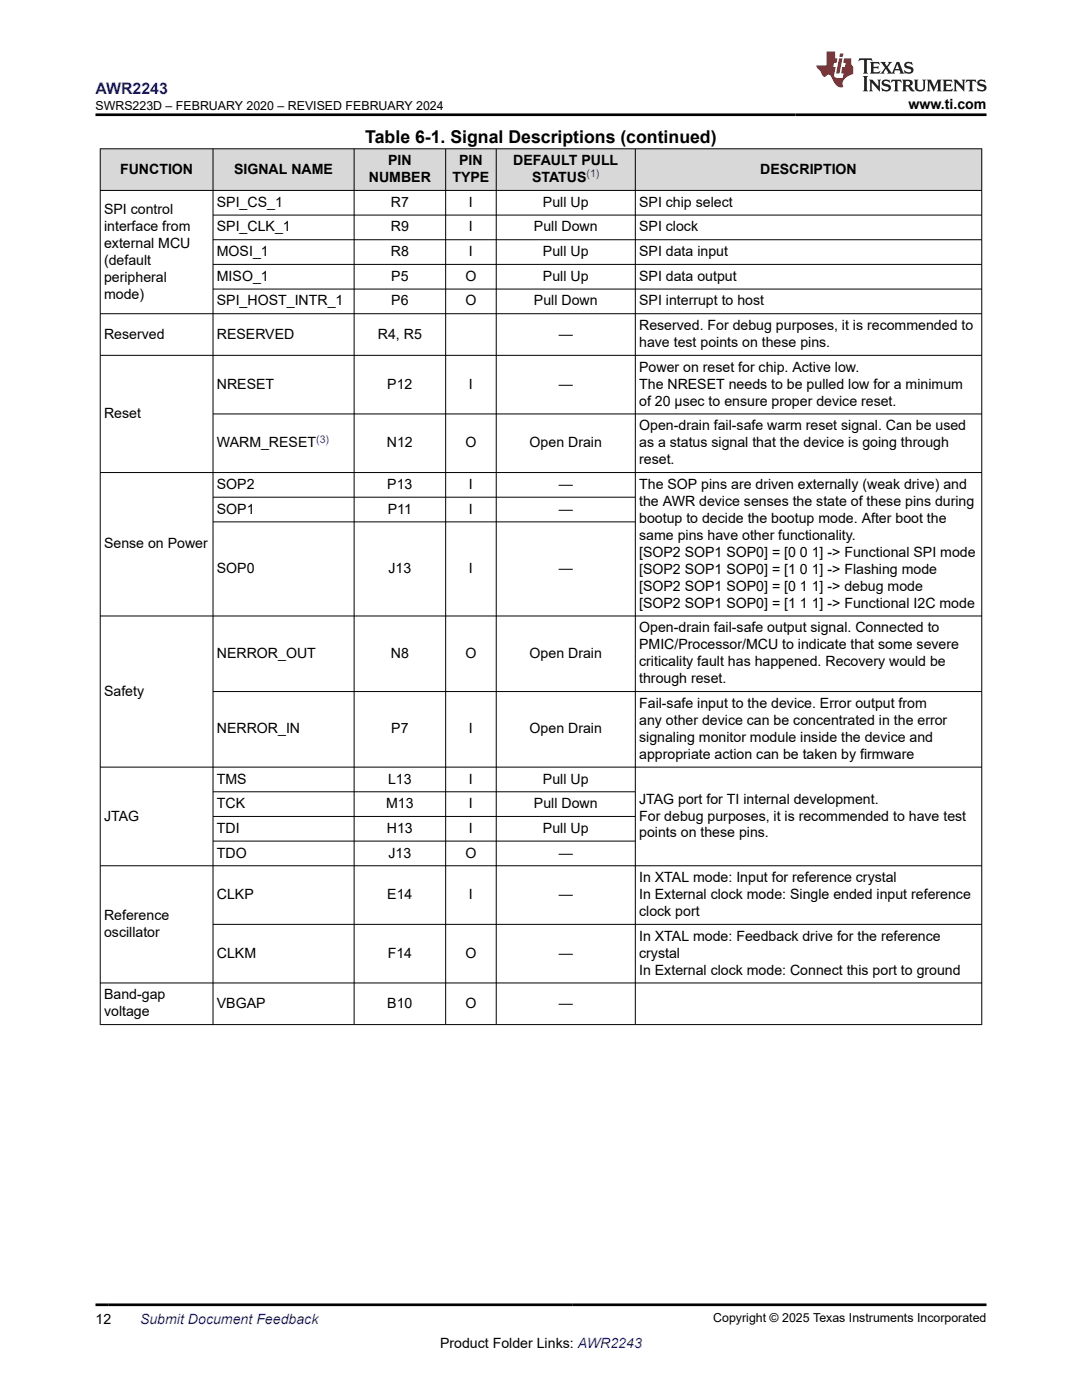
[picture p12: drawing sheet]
<svg xmlns="http://www.w3.org/2000/svg" width="216mm" height="279mm" viewBox="0 0 216 279" stroke-linecap="round" stroke-linejoin="round" font-family="sans-serif">
<defs><g id="words">
<text font-size="3.5" x="72.9" y="28.5">Table 6-1. Signal Descriptions (continued)</text>
<text font-size="3.2" fill="#00f" x="19" y="18.7">AWR2243</text>
<g font-size="2.8">
<text x="181.3" y="21.8">www.ti.com</text>
<text x="24" y="34.7">FUNCTION</text>
<text x="46.7" y="34.7">SIGNAL NAME</text>
<text x="77.4" y="33">PIN</text>
<text x="91.6" y="33">PIN</text>
<text x="102.4" y="33">DEFAULT PULL</text>
<text x="151.7" y="34.7">DESCRIPTION</text>
<text x="43.3" y="41.3">SPI_CS_1</text>
<text x="73.6" y="36.4">NUMBER</text>
<text x="78" y="41.3">R7</text>
<text x="90.3" y="36.4">TYPE</text>
<text x="93.6" y="41.3">I</text>
<text x="106.2" y="36.4">STATUS</text>
<text x="108.3" y="41.3">Pull Up</text>
<text x="127.5" y="41.3">SPI chip select</text>
<text x="20.8" y="42.7">SPI control</text>
<text x="20.8" y="46">interface from</text>
<text x="43.3" y="46.2">SPI_CLK_1</text>
<text x="78" y="46.2">R9</text>
<text x="93.6" y="46.2">I</text>
<text x="106.5" y="46.2">Pull Down</text>
<text x="127.5" y="46.2">SPI clock</text>
<text x="20.8" y="49.4">external MCU</text>
<text x="20.8" y="52.8">(default</text>
<text x="43.3" y="51.1">MOSI_1</text>
<text x="78" y="51.1">R8</text>
<text x="93.6" y="51.1">I</text>
<text x="108.3" y="51.1">Pull Up</text>
<text x="127.5" y="51.1">SPI data input</text>
<text x="20.8" y="56.2">peripheral</text>
<text x="20.8" y="59.6">mode)</text>
<text x="43.3" y="56">MISO_1</text>
<text x="78.1" y="56">P5</text>
<text x="92.9" y="56">O</text>
<text x="108.3" y="56">Pull Up</text>
<text x="127.5" y="56">SPI data output</text>
<text x="43.3" y="61">SPI_HOST_INTR_1</text>
<text x="78.1" y="61">P6</text>
<text x="92.9" y="61">O</text>
<text x="106.5" y="61">Pull Down</text>
<text x="127.5" y="61">SPI interrupt to host</text>
<text x="127.5" y="65.9">Reserved. For debug purposes, it is recommended to</text>
<text x="20.8" y="67.6">Reserved</text>
<text x="43.3" y="67.6">RESERVED</text>
<text x="75.4" y="67.6">R4, R5</text>
<text x="111.5" y="67.6">—</text>
<text x="127.5" y="69.3">have test points on these pins.</text>
<text x="43.3" y="77.6">NRESET</text>
<text x="77.3" y="77.6">P12</text>
<text x="93.6" y="77.6">I</text>
<text x="111.5" y="77.6">—</text>
<text x="127.5" y="74.2">Power on reset for chip. Active low.</text>
<text x="127.5" y="77.6">The NRESET needs to be pulled low for a minimum</text>
<text x="20.8" y="83.4">Reset</text>
<text x="127.5" y="81">of 20 μsec to ensure proper device reset.</text>
<text x="43.3" y="89.3">WARM_RESET</text>
<text x="77.2" y="89.3">N12</text>
<text x="92.9" y="89.3">O</text>
<text x="105.7" y="89.3">Open Drain</text>
<text x="127.5" y="85.9">Open-drain fail-safe warm reset signal. Can be used</text>
<text x="127.5" y="89.3">as a status signal that the device is going through</text>
<text x="127.5" y="92.7">reset.</text>
<text x="43.3" y="97.6">SOP2</text>
<text x="77.3" y="97.6">P13</text>
<text x="93.6" y="97.6">I</text>
<text x="111.5" y="97.6">—</text>
<text x="127.5" y="97.6">The SOP pins are driven externally (weak drive) and</text>
<text x="127.5" y="101">the AWR device senses the state of these pins during</text>
<text x="43.3" y="102.5">SOP1</text>
<text x="77.4" y="102.5">P11</text>
<text x="93.6" y="102.5">I</text>
<text x="111.5" y="102.5">—</text>
<text x="127.5" y="104.4">bootup to decide the bootup mode. After boot the</text>
<text x="127.5" y="107.7">same pins have other functionality.</text>
<text x="20.8" y="109.4">Sense on Power</text>
<text x="127.5" y="111.1">[SOP2 SOP1 SOP0] = [0 0 1] -&gt; Functional SPI mode</text>
<text x="43.3" y="114.4">SOP0</text>
<text x="77.5" y="114.4">J13</text>
<text x="93.6" y="114.4">I</text>
<text x="111.5" y="114.4">—</text>
<text x="127.5" y="114.5">[SOP2 SOP1 SOP0] = [1 0 1] -&gt; Flashing mode</text>
<text x="127.5" y="117.9">[SOP2 SOP1 SOP0] = [0 1 1] -&gt; debug mode</text>
<text x="127.5" y="121.3">[SOP2 SOP1 SOP0] = [1 1 1] -&gt; Functional I2C mode</text>
<text x="43.3" y="131.3">NERROR_OUT</text>
<text x="78" y="131.3">N8</text>
<text x="92.9" y="131.3">O</text>
<text x="105.7" y="131.3">Open Drain</text>
<text x="127.5" y="126.2">Open-drain fail-safe output signal. Connected to</text>
<text x="127.5" y="129.6">PMIC/Processor/MCU to indicate that some severe</text>
<text x="127.5" y="133">criticality fault has happened. Recovery would be</text>
<text x="127.5" y="136.4">through reset.</text>
<text x="20.8" y="138.8">Safety</text>
<text x="127.5" y="141.3">Fail-safe input to the device. Error output from</text>
<text x="43.3" y="146.4">NERROR_IN</text>
<text x="78.1" y="146.4">P7</text>
<text x="93.6" y="146.4">I</text>
<text x="105.7" y="146.4">Open Drain</text>
<text x="127.5" y="144.7">any other device can be concentrated in the error</text>
<text x="127.5" y="148.1">signaling monitor module inside the device and</text>
<text x="127.5" y="151.4">appropriate action can be taken by firmware</text>
<text x="43.3" y="156.4">TMS</text>
<text x="43.3" y="161.3">TCK</text>
<text x="77" y="161.3">M13</text>
<text x="77.4" y="156.4">L13</text>
<text x="93.6" y="156.4">I</text>
<text x="93.6" y="161.3">I</text>
<text x="106.5" y="161.3">Pull Down</text>
<text x="108.3" y="156.4">Pull Up</text>
<text x="127.5" y="160.4">JTAG port for TI internal development.</text>
<text x="20.8" y="163.8">JTAG</text>
<text x="43.3" y="166.2">TDI</text>
<text x="77.2" y="166.2">H13</text>
<text x="93.6" y="166.2">I</text>
<text x="108.3" y="166.2">Pull Up</text>
<text x="127.5" y="163.8">For debug purposes, it is recommended to have test</text>
<text x="127.5" y="167.1">points on these pins.</text>
<text x="43.3" y="171.1">TDO</text>
<text x="77.5" y="171.1">J13</text>
<text x="92.9" y="171.1">O</text>
<text x="111.5" y="171.1">—</text>
<text x="43.3" y="179.4">CLKP</text>
<text x="77.3" y="179.4">E14</text>
<text x="93.6" y="179.4">I</text>
<text x="111.5" y="179.4">—</text>
<text x="127.5" y="176.1">In XTAL mode: Input for reference crystal</text>
<text x="127.5" y="179.4">In External clock mode: Single ended input reference</text>
<text x="20.8" y="183.6">Reference</text>
<text x="127.5" y="182.8">clock port</text>
<text x="20.8" y="187">oscillator</text>
<text x="43.3" y="191.1">CLKM</text>
<text x="77.4" y="191.1">F14</text>
<text x="92.9" y="191.1">O</text>
<text x="111.5" y="191.1">—</text>
<text x="127.5" y="187.8">In XTAL mode: Feedback drive for the reference</text>
<text x="127.5" y="191.1">crystal</text>
<text x="127.5" y="194.5">In External clock mode: Connect this port to ground</text>
<text x="20.8" y="199.4">Band-gap</text>
<text x="20.8" y="202.8">voltage</text>
<text x="43.3" y="201.1">VBGAP</text>
<text x="77.3" y="201.1">B10</text>
<text x="92.9" y="201.1">O</text>
<text x="111.5" y="201.1">—</text>
<text x="19" y="264.2">12</text>
<text x="87.8" y="269">Product Folder Links: AWR2243</text>
</g>
<text font-size="2.8" fill="#00f" x="27.9" y="264.2">Submit Document Feedback</text>
<g font-size="2.5">
<text x="19" y="21.9">SWRS223D – FEBRUARY 2020 – REVISED FEBRUARY 2024</text>
<text x="142.3" y="263.9">Copyright © 2025 Texas Instruments Incorporated</text>
</g>
<g font-size="2.1" fill="#00f">
<text x="117" y="35.4">(1)</text>
<text x="63.1" y="88.3">(3)</text>
</g>
</g></defs>
<g fill="#d8d8d8">
<path d="M20 29.7h175.9v8.3h-175.9z" fill-rule="evenodd"/>
<path d="M20.1 29.8h22.3v8.1h-22.3z" fill-rule="evenodd"/>
<path d="M42.6 29.8h28v8.1h-28z" fill-rule="evenodd"/>
<path d="M70.7 29.8h18.2v8.1h-18.2z" fill-rule="evenodd"/>
<path d="M89 29.8h10v8.1h-10z" fill-rule="evenodd"/>
<path d="M99.1 29.8h27.6v8.1h-27.6z" fill-rule="evenodd"/>
<path d="M126.8 29.8h69v8.1h-69z" fill-rule="evenodd"/>
</g>
<g fill="none" stroke="#000" stroke-width=".2">
<path d="M19.9 29.7h176.1M19.9 38h176.1M20 29.6v174.9M42.5 29.6v174.9M70.7 29.6v174.9M88.9 29.6v174.9M99 29.6v174.9M126.8 29.6v174.9M195.9 29.6v174.9M42.5 42.9h153.5M42.5 47.8h153.5M42.5 52.8h153.5"/>
<path d="M42.5 57.7h153.5M19.9 62.6h176.1M19.9 70.9h176.1M42.5 82.6h153.5M42.5 99.2h84.3M196 94.3h-176.1M42.5 104.1h84.3M19.9 122.9h176.1M42.5 138h153.5M19.9 153.1h176.1M42.5 158h84.3M19.9 172.8h176.1"/>
<path d="M42.5 162.9h84.3M42.5 167.9h84.3M42.5 184.5h153.5M196 196.2h-176.1M19.9 204.5h176.1"/>
</g>
<path d="M171.5 11.6l-.2 .6 .5-.2h.6v.1v2.2l-.2 .4h1l-.2-.4v-2.2v-.1h.5l.6 .2-.2-.6zM173.6 12.4l.2 .3v1.6l-.2 .4h1.9l.1-.6a1.08 1.08 0 0 1-1.3 .2v-.7h.6l.4 .2v-.7l-.4 .2h-.6v-.5l.2-.2a1 1 0 0 1 1 .3l-.1-.5zM175.7 12.4l.9 1.1-1 1.2h.9l-.2-.2 .5-.8 .4 .8-.2 .2h1.6l-.2-.2 .2-.5h.9l.1 .5-.1 .2h.9l-.2-.4-.8-1.9h-.5l-.9 2.1-.9-1.1 .9-1h-.8l.2 .2-.4 .6-.4-.6 .2-.2zM179 12.8l.4 1h-.7zM180.7 12.5a.65 .65 0 0 0-.2 .7 .65 .65 0 0 0 .6 .5l.6 .1 .1 .3a.79 .79 0 0 1-.7 .4 .79 .79 0 0 1-.7-.5l.1 .7 .2-.1a.93 .93 0 0 0 1.1 0 .93 .93 0 0 0 .4-.9 1.46 1.46 0 0 0-1.2-.6l-.1-.3a1.09 1.09 0 0 1 1.2 .2l-.2-.6-.1 .1-.5-.2zM172.2 15.2l.2 .4v2.2l-.2 .4h1l-.2-.4v-2.2l.2-.4zM173.4 15.9l.2 .4v1.5l-.2 .4h.8l-.3-.4 .1-1.3 1.6 1.8v-2l.2-.4h-.7l.1 .2 .1 1.1-1.2-1.3zM176.2 16a.65 .65 0 0 0-.2 .8 .65 .65 0 0 0 .6 .4l.6 .2 .1 .2a.79 .79 0 0 1-.7 .4 .79 .79 0 0 1-.7-.5l.1 .7 .2-.1a.93 .93 0 0 0 1.1 .1 .93 .93 0 0 0 .4-1 1.46 1.46 0 0 0-1.2-.5l-.1-.4a1.09 1.09 0 0 1 1.2 .2l-.1-.6-.2 .1-.5-.1zM177.9 15.9l-.1 .6a.63 .63 0 0 1 .8-.3v1.6l-.3 .4h1l-.2-.4v-1.6a.66 .66 0 0 1 .8 .3l-.1-.6zM180 15.9l.2 .4v1.5l-.2 .4h1l-.2-.2-.1-.7h.5l.1 .2a.79 .79 0 0 0 1.2 .6l-1-.9a.61 .61 0 0 0 .6-.6 .61 .61 0 0 0-.5-.7zM180.8 16.2h.1a.47 .47 0 0 1 .5 .1 .47 .47 0 0 1 .1 .5l-.1 .1-.7 .1zM182.3 15.9l.2 .2a2.27 2.27 0 0 0 .4 2 1.04 1.04 0 0 0 1.7-.7v-1.3l.2-.2h-.8l.2 .4v1.1a.6 .6 0 0 1-.6 .6 .6 .6 0 0 1-.6-.6v-1.1l.3-.4zM184.9 15.9l.2 .4v1.5l-.2 .4h.8l-.3-.4v-1.4l.9 1.9 .9-1.9v1.4l-.3 .4h1l-.2-.4v-1.5l.2-.4h-.8l-.7 1.5-.6-1.5zM188.1 15.9l.2 .4v1.5l-.2 .4h1.9l.1-.6a1.09 1.09 0 0 1-1.3 .2v-.7h.6l.4 .2v-.6l-.4 .2h-.6v-.6l.2-.1a1.01 1.01 0 0 1 1 .3l-.1-.6zM190.2 15.9l.3 .4v1.5l-.3 .4h.8l-.2-.4v-1.3l1.6 1.8v-2l.2-.4h-.7l.2 .2v1.1l-1.2-1.3zM192.8 15.9l-.1 .6a.63 .63 0 0 1 .8-.3v1.6l-.3 .4h1l-.2-.4v-1.6a.66 .66 0 0 1 .8 .3l-.1-.6zM195.2 16a.65 .65 0 0 0-.2 .8 .65 .65 0 0 0 .6 .4l.6 .2 .2 .2a.79 .79 0 0 1-.7 .4 .79 .79 0 0 1-.7-.5l.1 .7 .2-.1a.93 .93 0 0 0 1 .1 .93 .93 0 0 0 .5-1 1.46 1.46 0 0 0-1.3-.5v-.4a1.09 1.09 0 0 1 1.2 .2l-.2-.6-.2 .1-.5-.1z" fill="#231f20"/>
<path d="M164.9 10.3v2.7h-2l.1 .4 .8 1a.95 .95 0 0 0 1 .9 .59 .59 0 0 1 .5-.4 .59 .59 0 0 1 .5 .3l.4 .8a1.59 1.59 0 0 0 2.1 1.4 1.61 1.61 0 0 1 1-2.3l1-.3-.1-1.5a1.59 1.59 0 0 1-.3-1.7h-1.5l-.2 .9h.6l-.2 .9h-.5l-.2 .9v.3l.4 .1-.1 .9h-.7a.73 .73 0 0 1-1-.7l.3-1.5h-.5l.1-.9h.5l.2-.9h-.5v-1.3zM167.4 11.6l-.6 3.1h.7l.6-3.1zM167.6 10.7l-.1 .6h.7l.1-.6z" fill="#ed1c24"/>
<path d="M19 22.9h177.8M19 260.4h177.8" fill="none" stroke="#000" stroke-width=".53"/>
<use href="#words"/>
</svg>
